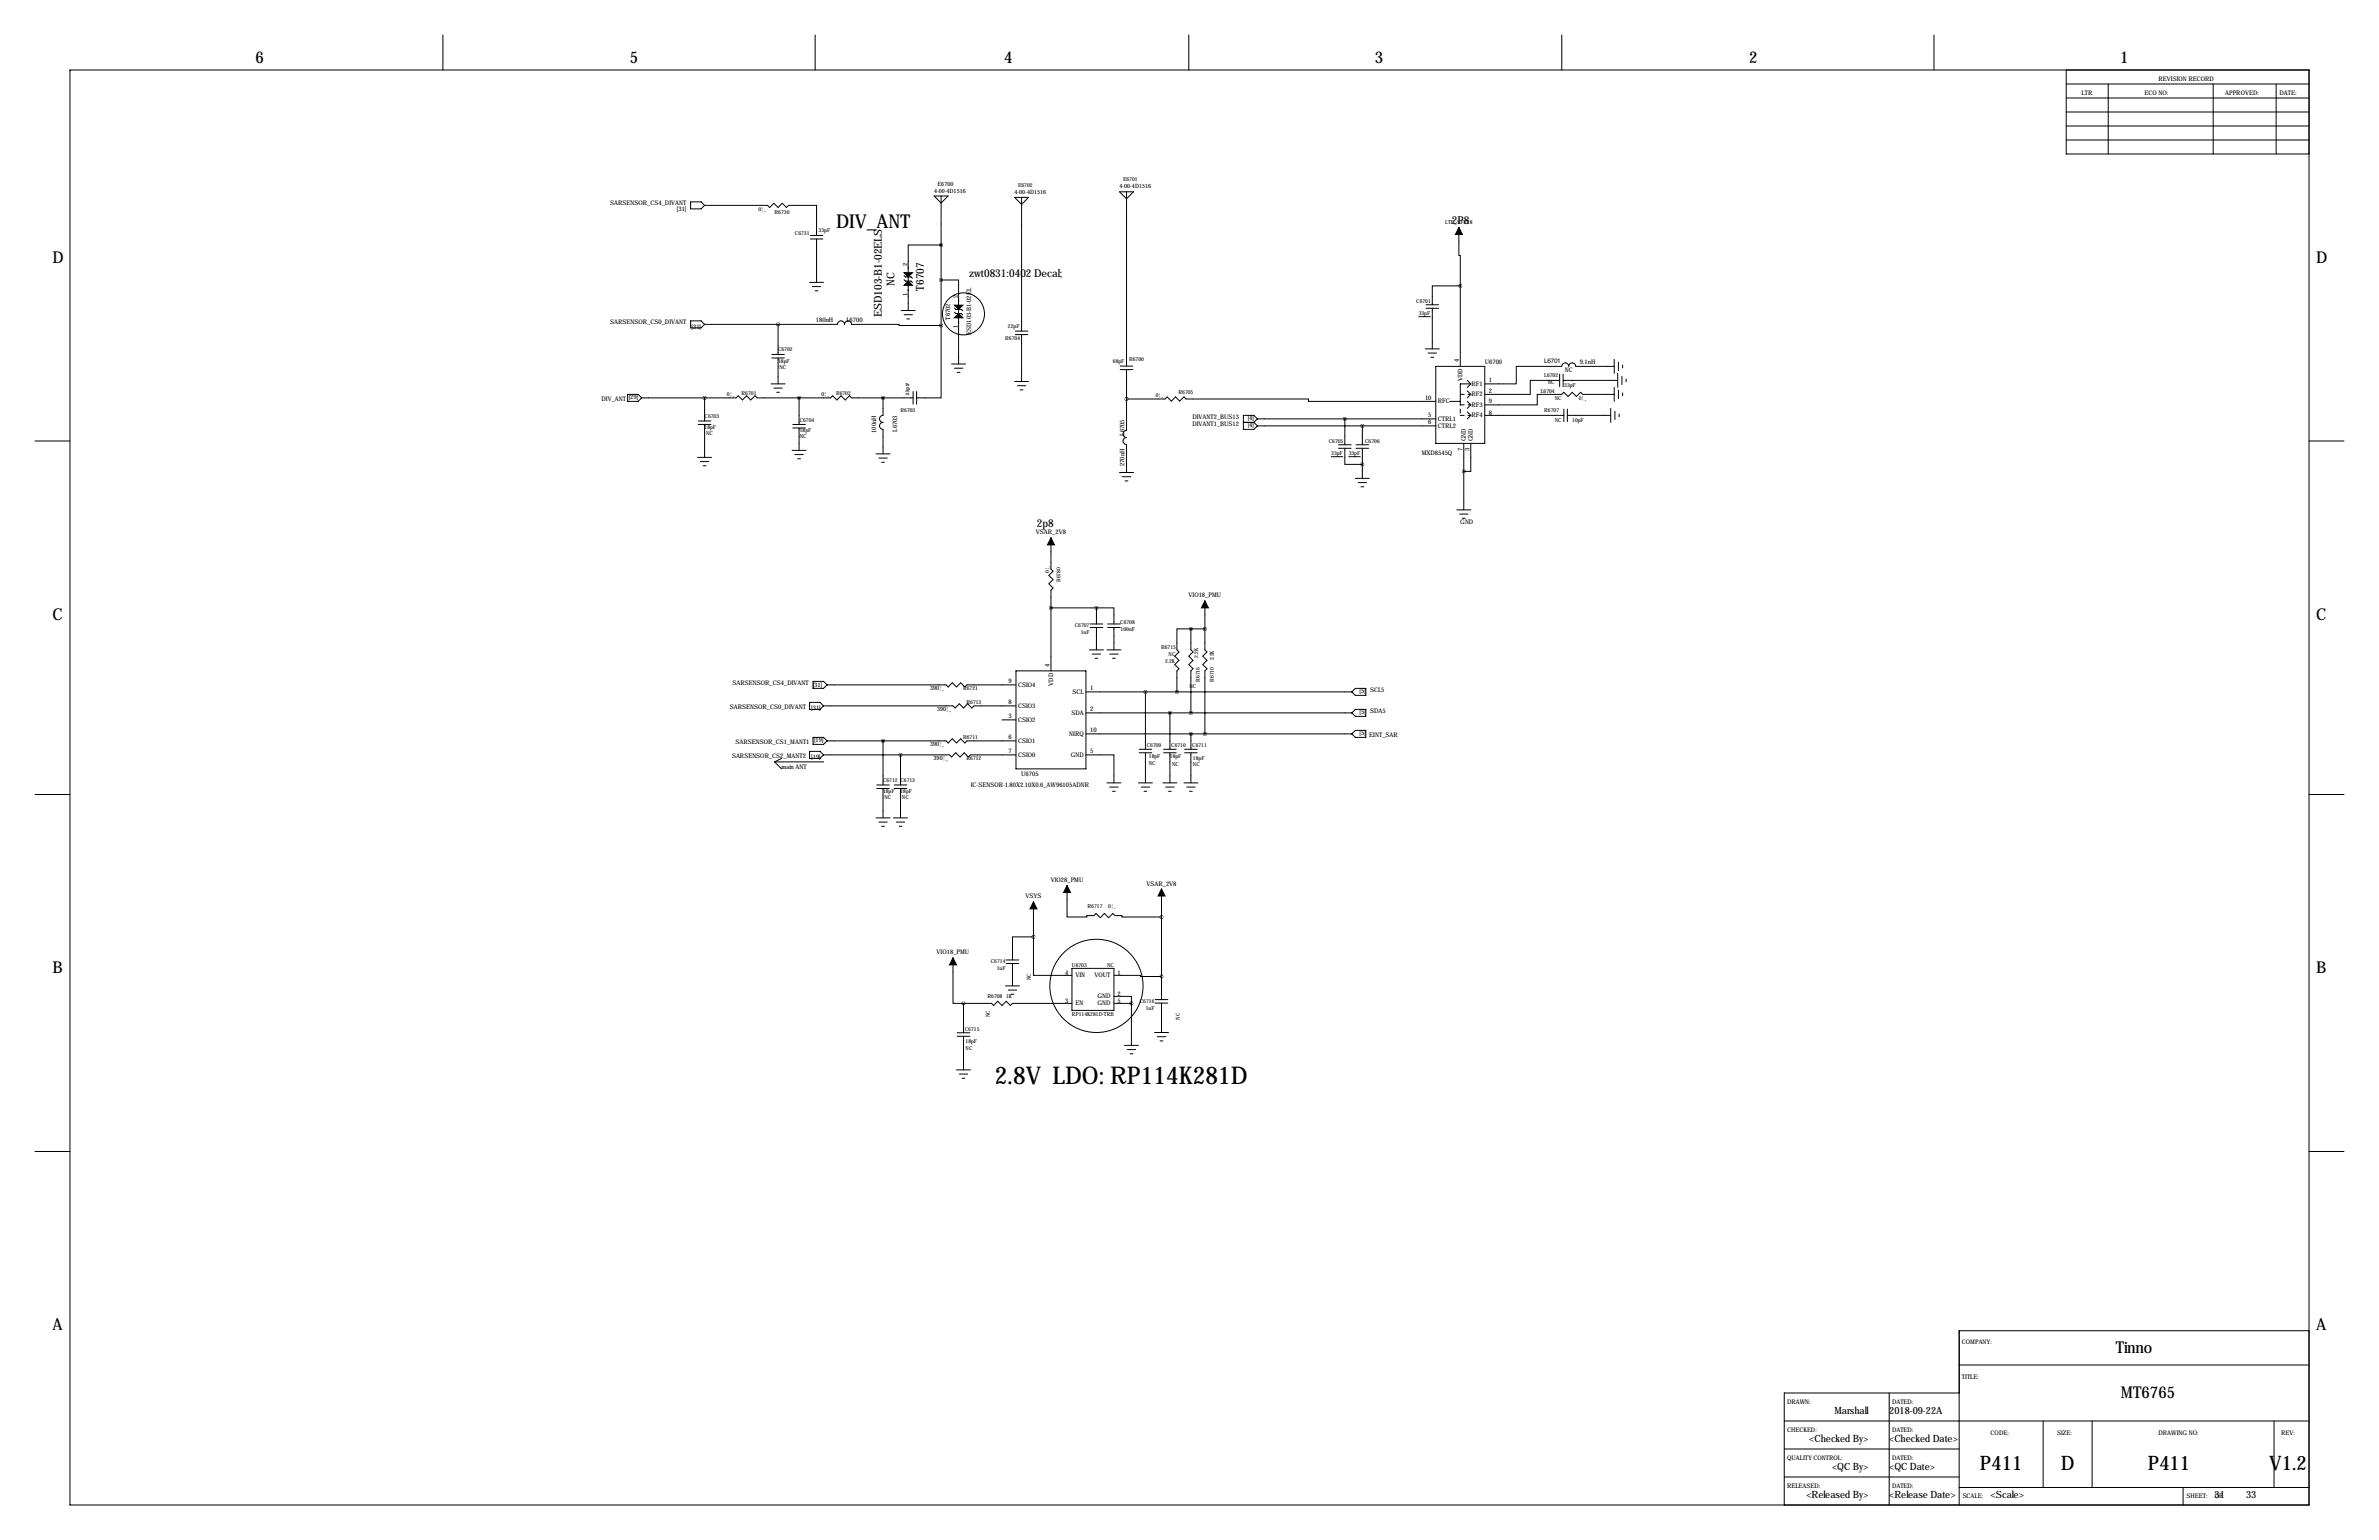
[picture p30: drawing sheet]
<svg xmlns="http://www.w3.org/2000/svg" width="864mm" height="559mm" viewBox="0 0 864 559" stroke-linecap="round" stroke-linejoin="round" font-family="sans-serif">
<defs><g id="words">
<text font-size="8.9" x="361.2" y="393.3">2.8V LDO: RP114K281D</text>
<g font-size="7.3">
<text x="718.7" y="533.3">P411</text>
<text x="748.1" y="533.3">D</text>
<text x="779.7" y="533.3">P411</text>
<text x="823.7" y="533.3">V1.2</text>
</g>
<text font-size="6.9" x="303.5" y="82.6">DIV_ANT</text>
<g font-size="5.9">
<text x="92.7" y="22.9">6</text>
<text x="228.6" y="22.9">5</text>
<text x="364.5" y="22.9">4</text>
<text x="499.1" y="22.9">3</text>
<text x="635" y="22.9">2</text>
<text x="769.6" y="22.9">1</text>
<text x="19" y="95.2">D</text>
<text x="840.7" y="95.2">D</text>
<text x="19" y="224.8">C</text>
<text x="840.7" y="224.8">C</text>
<text x="19" y="353.1">B</text>
<text x="840.7" y="353.1">B</text>
<text x="19" y="482.6">A</text>
<text x="840.7" y="482.6">A</text>
<text x="768.1" y="490.9">Tinno</text>
<text x="769.9" y="507.4">MT6765</text>
</g>
<g font-size="4">
<text x="527" y="81.3">2P8</text>
<text x="351.8" y="100.3">zwt0831:0402 Decal;</text>
<text x="324.7" y="103.7" transform="rotate(-90 324.7 103.7)">NC</text>
<text x="335.3" y="105.4" transform="rotate(-90 335.3 105.4)">T6707</text>
<text x="320.1" y="114.9" transform="rotate(-90 320.1 114.9)">ESD103-B1-02ELS</text>
<text x="376.4" y="191.4">2p8</text>
</g>
<g font-size="3.6">
<text x="665.9" y="513">Marshall</text>
<text x="685.8" y="513">2018-09-22A</text>
<text x="656.8" y="523.2">&lt;Checked By&gt;</text>
<text x="685.8" y="523.2">&lt;Checked Date&gt;</text>
<text x="665.1" y="533.3">&lt;QC By&gt;</text>
<text x="685.8" y="533.3">&lt;QC Date&gt;</text>
<text x="655.7" y="543.5">&lt;Released By&gt;</text>
<text x="685.8" y="543.5">&lt;Release Date&gt;</text>
<text x="722.6" y="543.5">&lt;Scale&gt;</text>
<text x="803.9" y="543.5">31</text>
<text x="815.3" y="543.5">33</text>
</g>
<g font-size="2.3">
<text x="783.6" y="29.2">REVISION RECORD</text>
<text x="755.6" y="34.3">LTR</text>
<text x="778.5" y="34.3">ECO NO:</text>
<text x="807.7" y="34.3">APPROVED:</text>
<text x="827.5" y="34.3">DATE:</text>
<text x="221.5" y="74.5">SARSENSOR_CS4_DIVANT</text>
<text x="245.7" y="76.6">[31]</text>
<text x="329.4" y="96.4" transform="rotate(-90 329.4 96.4)">2</text>
<text x="329.4" y="107.3" transform="rotate(-90 329.4 107.3)">1</text>
<text x="347.7" y="108.2" transform="rotate(-90 347.7 108.2)">2</text>
<text x="221.5" y="117.7">SARSENSOR_CS0_DIVANT</text>
<text x="251.1" y="119.2">[31]</text>
<text x="296.2" y="116.9">180nH</text>
<text x="307.2" y="116.9">L6700</text>
<text x="344.9" y="116" transform="rotate(-90 344.9 116)">T6702</text>
<text x="347.7" y="119" transform="rotate(-90 347.7 119)">1</text>
<text x="352.6" y="121.5" transform="rotate(-90 352.6 121.5)">ESD103-B1-02EL</text>
<text x="529.6" y="131.4" transform="rotate(-90 529.6 131.4)">4</text>
<text x="539" y="131.9">U6700</text>
<text x="560.6" y="131.7">L6701</text>
<text x="568" y="135">NC</text>
<text x="573.5" y="132.2">9.1nH</text>
<text x="530.9" y="138.3" transform="rotate(-90 530.9 138.3)">VDD</text>
<text x="534.1" y="140.1">RF1</text>
<text x="534.1" y="143.9">RF2</text>
<text x="540.5" y="138.8">1</text>
<text x="540.5" y="142.6">2</text>
<text x="218.4" y="145.4">DIV_ANT</text>
<text x="228.2" y="144.6">[29]</text>
<text x="517.3" y="145.1">10</text>
<text x="522" y="146.4">RFC</text>
<text x="534.1" y="147.7">RF3</text>
<text x="540.5" y="146.4">9</text>
<text x="432.8" y="152">DIVANT2_BUS13</text>
<text x="432.8" y="154.5">DIVANT1_BUS12</text>
<text x="452.9" y="152.3">[4]</text>
<text x="452.9" y="154.8">[4]</text>
<text x="518.5" y="151.5">5</text>
<text x="518.5" y="154">6</text>
<text x="522" y="152.8">CTRL1</text>
<text x="522" y="155.3">CTRL2</text>
<text x="534.1" y="151.5">RF4</text>
<text x="540.5" y="150.7">8</text>
<text x="318" y="157.1" transform="rotate(-90 318 157.1)">100nH</text>
<text x="325.6" y="156.7" transform="rotate(-90 325.6 156.7)">L6703</text>
<text x="408.2" y="158.1" transform="rotate(-90 408.2 158.1)">L6705</text>
<text x="532.1" y="160.1" transform="rotate(-90 532.1 160.1)">GND</text>
<text x="534.7" y="160.1" transform="rotate(-90 534.7 160.1)">GND</text>
<text x="516.1" y="165">MXD8545Q</text>
<text x="530.9" y="163.6" transform="rotate(-90 530.9 163.6)">7</text>
<text x="533.4" y="163.6" transform="rotate(-90 533.4 163.6)">3</text>
<text x="408.2" y="169.1" transform="rotate(-90 408.2 169.1)">270nH</text>
<text x="530.1" y="190.1">GND</text>
<text x="376" y="193.9">VSAR_2V8</text>
<text x="431.5" y="216.8">VIO18_PMU</text>
<text x="381" y="241.9" transform="rotate(-90 381 241.9)">4</text>
<text x="266" y="248.5">SARSENSOR_CS4_DIVANT</text>
<text x="295" y="249.2">[31]</text>
<text x="366.1" y="248">9</text>
<text x="369.6" y="249.3">CSIO4</text>
<text x="382.3" y="248.8" transform="rotate(-90 382.3 248.8)">VDD</text>
<text x="389.4" y="251.8">SCL</text>
<text x="395.7" y="250.5">1</text>
<text x="493.6" y="251.3">[5]</text>
<text x="497.3" y="251.1">SCL5</text>
<text x="264.9" y="257.4">SARSENSOR_CS0_DIVANT</text>
<text x="294.5" y="257.7">[31]</text>
<text x="366.1" y="255.6">8</text>
<text x="369.6" y="256.9">CSIO3</text>
<text x="366.1" y="260.7">3</text>
<text x="369.6" y="262">CSIO2</text>
<text x="389" y="259.4">SDA</text>
<text x="395.7" y="258.2">2</text>
<text x="493.6" y="258.9">[5]</text>
<text x="497.3" y="258.7">SDA5</text>
<text x="295.5" y="269.1">[19]</text>
<text x="366.1" y="268.3">6</text>
<text x="369.6" y="269.6">CSIO1</text>
<text x="388.2" y="267.1">NIRQ</text>
<text x="395.7" y="265.8">10</text>
<text x="493.6" y="266.6">[5]</text>
<text x="497.1" y="267.6">EINT_SAR</text>
<text x="265.7" y="275.2">SARSENSOR_CS2_MANT2</text>
<text x="267" y="270.1">SARSENSOR_CS1_MANT1</text>
<text x="294.5" y="275.4">[19]</text>
<text x="366.1" y="273.4">7</text>
<text x="369.6" y="274.7">CSIO0</text>
<text x="388.7" y="274.7">GND</text>
<text x="395.7" y="273.4">5</text>
<text x="283.7" y="279">main ANT</text>
<text x="370.7" y="281.5">U6705</text>
<text x="352.4" y="285.6">IC-SENSOR-1.80X2.10X0.6_AW96105ADNR</text>
<text x="381.4" y="320">VIO28_PMU</text>
<text x="416.2" y="321.3">VSAR_2V8</text>
<text x="372.3" y="326">VSYS</text>
<text x="340" y="346.3">VIO18_PMU</text>
<text x="386.7" y="353.9">4</text>
<text x="405.6" y="353.9">1</text>
<text x="390.4" y="354.7">VIN</text>
<text x="397.3" y="354.7">VOUT</text>
<text x="386.7" y="364.1">3</text>
<text x="390.4" y="364.9">EN</text>
<text x="398.4" y="362.3">GND</text>
<text x="398.4" y="364.9">GND</text>
<text x="405.6" y="361.5">2</text>
<text x="405.6" y="364.1">5</text>
<text x="712.2" y="487.7">COMPANY:</text>
<text x="712.2" y="500.4">TITLE:</text>
<text x="648.7" y="509.3">DRAWN:</text>
<text x="686.8" y="509.3">DATED:</text>
<text x="648.7" y="519.4">CHECKED:</text>
<text x="686.8" y="519.4">DATED:</text>
<text x="722.6" y="520.7">CODE:</text>
<text x="746.8" y="520.7">SIZE:</text>
<text x="783.6" y="520.7">DRAWING NO:</text>
<text x="828" y="520.7">REV:</text>
<text x="648.7" y="529.6">QUALITY CONTROL:</text>
<text x="686.8" y="529.6">DATED:</text>
<text x="648.7" y="539.8">RELEASED:</text>
<text x="686.8" y="539.8">DATED:</text>
<text x="712.5" y="543.6">SCALE:</text>
<text x="793.7" y="543.6">SHEET:</text>
<text x="804" y="543.6">OF</text>
</g>
<g font-size="2.1">
<text x="339.1" y="69.9">4-00-4D1516</text>
<text x="340.4" y="67.3">E6700</text>
<text x="368.3" y="70.4">4-00-4D1516</text>
<text x="406.4" y="68.3">4-00-4D1516</text>
<text x="337.6" y="250.5">390¦¸</text>
<text x="340.2" y="258.1">390¦¸</text>
<text x="337.6" y="270.8">390¦¸</text>
<text x="338.9" y="275.9">390¦¸</text>
</g>
<g font-size="2">
<text x="407.7" y="65.8">E6701</text>
<text x="369.6" y="67.8">E6702</text>
<text x="275.3" y="76.4">0¦¸</text>
<text x="281.2" y="77.7">R6730</text>
<text x="524.6" y="81.3">LTE_VFE28</text>
<text x="288.6" y="85.3">C6731</text>
<text x="297.2" y="84.2">33pF</text>
<text x="514.1" y="109.8">C6701</text>
<text x="365.9" y="118.9">22pF</text>
<text x="515" y="114.4">33pF</text>
<text x="364.9" y="123.5">R6704</text>
<text x="282.4" y="127.4">C6702</text>
<text x="282.4" y="131.7">18pF</text>
<text x="404" y="131.6">68pF</text>
<text x="409.9" y="130.9">R6700</text>
<text x="283" y="133.7">NC</text>
<text x="560.6" y="136.8">L6702</text>
<text x="263.9" y="143.8">0¦¸</text>
<text x="269.2" y="143.3">R6701</text>
<text x="298.2" y="143.8">0¦¸</text>
<text x="303.5" y="143.3">R6702</text>
<text x="330" y="143.6" transform="rotate(-90 330 143.6)">33pF</text>
<text x="427.8" y="142.9">R6705</text>
<text x="559.3" y="142.5">L6704</text>
<text x="561.9" y="139.3">NC</text>
<text x="567.8" y="140.6">33pF</text>
<text x="326.9" y="149.5">R6703</text>
<text x="419.6" y="144.2">0¦¸</text>
<text x="560.6" y="149.5">R6707</text>
<text x="564.4" y="145">NC</text>
<text x="573.1" y="145">0¦¸</text>
<text x="255.8" y="151.5">C6703</text>
<text x="255.8" y="155.8">18pF</text>
<text x="290.3" y="153.3">C6704</text>
<text x="564.4" y="153.3">NC</text>
<text x="570.7" y="153.3">10pF</text>
<text x="256.3" y="157.9">NC</text>
<text x="290.3" y="158.9">NC</text>
<text x="290.3" y="156.9">18pF</text>
<text x="482.4" y="160.6">C6705</text>
<text x="495.6" y="160.9">C6706</text>
<text x="483.3" y="165.2">33pF</text>
<text x="489.6" y="165.2">33pF</text>
<text x="380.9" y="207.9" transform="rotate(-90 380.9 207.9)">0¦¸</text>
<text x="385" y="211.2" transform="rotate(-90 385 211.2)">R6780</text>
<text x="390.2" y="227.6">C6707</text>
<text x="406.7" y="226.3">C6708</text>
<text x="392.3" y="230.1">1uF</text>
<text x="406.8" y="228.8">100nF</text>
<text x="421.5" y="235.6">R6715</text>
<text x="424.2" y="238.1">NC</text>
<text x="435" y="238.8" transform="rotate(-90 435 238.8)">2.2K</text>
<text x="440.6" y="239.6" transform="rotate(-90 440.6 239.6)">2.2K</text>
<text x="422.9" y="240.7">2.2K</text>
<text x="349.6" y="250.4">R6721</text>
<text x="431.8" y="249.6">NC</text>
<text x="435.5" y="247.4" transform="rotate(-90 435.5 247.4)">R6716</text>
<text x="440.6" y="247.4" transform="rotate(-90 440.6 247.4)">R6710</text>
<text x="350.9" y="255.5">R6713</text>
<text x="349.6" y="268.2">R6711</text>
<text x="350.9" y="275.8">R6712</text>
<text x="416.3" y="271.1">C6709</text>
<text x="417.1" y="275.2">18pF</text>
<text x="424.7" y="275.2">18pF</text>
<text x="425.2" y="271.1">C6710</text>
<text x="432.8" y="271.1">C6711</text>
<text x="433.1" y="275.7">18pF</text>
<text x="417.1" y="277.7">NC</text>
<text x="425.4" y="278">NC</text>
<text x="433.1" y="278">NC</text>
<text x="320.5" y="283.6">C6712</text>
<text x="320.5" y="287.9">18pF</text>
<text x="326.9" y="283.6">C6713</text>
<text x="326.9" y="287.9">18pF</text>
<text x="321.1" y="290">NC</text>
<text x="327.4" y="290">NC</text>
<text x="394.8" y="329.6">R6717</text>
<text x="402.3" y="329.6">0¦¸</text>
<text x="359.7" y="349.5">C6714</text>
<text x="361.8" y="352">1uF</text>
<text x="389.1" y="350.8">U6703</text>
<text x="401.9" y="350.8">NC</text>
<text x="374.1" y="355.7" transform="rotate(-90 374.1 355.7)">NC</text>
<text x="358.5" y="362.2">R6708</text>
<text x="365.2" y="362.2">1K</text>
<text x="413.8" y="363.9">C6716</text>
<text x="359.3" y="369.1" transform="rotate(-90 359.3 369.1)">NC</text>
<text x="389.1" y="368.5">RP114K281D-TRB</text>
<text x="415.9" y="366.4">1uF</text>
<text x="428.2" y="370.1" transform="rotate(-90 428.2 370.1)">NC</text>
<text x="350.3" y="374">C6715</text>
<text x="350.5" y="380.8">NC</text>
<text x="350.5" y="378.6">18pF</text>
</g>
<g font-size="1">
<text x="329.8" y="99" transform="rotate(-90 329.8 99)">+</text>
<text x="329.8" y="104" transform="rotate(-90 329.8 104)">+</text>
<text x="348.1" y="110.7" transform="rotate(-90 348.1 110.7)">+</text>
<text x="348.1" y="115.8" transform="rotate(-90 348.1 115.8)">+</text>
</g>
</g></defs>
<g fill="none" stroke="#000" stroke-width=".36">
<path d="M160.8 12.7v12.7M295.9 12.7v12.7M431.5 12.7v12.7M566.9 12.7v12.7M702.1 12.7v12.7M25.4 25.4h812.8v520.7h-812.8zM750.1 25.4v30.5h88.1M750.1 35.6h88.1M750.1 30.5h88.1M765.3 30.5v25.4M803.4 30.5v25.4M826.3 30.5v25.4"/>
<path d="M750.1 50.8h88.1M750.1 45.7h88.1M750.1 40.6h88.1M250.7 73.3h3.8l1.3 1.2-1.3 1.3h-3.8zM255.8 74.5h22.8l.8 .8 1.5-1.5 1.5 1.5 1.6-1.5 1.5 1.5 .8-.8h10.1v10.9M339.1 71.1h5.1l-2.6 2.6zM341.6 71.1v47M368.3 71.6h5.1l-2.6 2.6zM370.8 71.6v48.5M406.4 69.6h5.1l-2.6 2.5zM408.9 69.6v63.2M294.1 85.4h4.6"/>
<path d="M294.1 86.7h4.6M296.4 86.7v15.8M328.2 100l.5 .5h2l.5 .5M341.6 88.9h-11.9v23.8M529.6 82.6v10.1h.5v11M250.7 116.4h3.8l1.3 1.3-1.3 1.3h-3.8zM255.8 117.7h48.2a1.27 1.27 0 0 1 1.3-1.3 1.27 1.27 0 0 1 1.3 1.3 1.27 1.27 0 0 1 1.2-1.3 1.27 1.27 0 0 1 1.3 1.3h17.3v.4h15.2M282.4 117.7v10.9M293.9 102.5h5.1M294.9 104h3M295.9 105.5h1M327.2 112.7h5"/>
<path d="M328.2 101.5l.5 .5h2l.5 .5M328.2 114.2h3M329.2 115.7h1M341.6 118.1v26.3h-8.9M341.6 101.6h6.4v30.5M346.5 113.3l.5 .5h2l.5 .5M346.5 111.8l.5 .5h2l.5 .5M515 114.9h4.2M517.7 111.9h4.5M517.7 110.6h4.5M519.9 111.9v14.7M530.1 103.7h-10.2v6.9"/>
<path d="M530.1 103.7v29.2M279.9 139.3h5.1M280.2 128.6h4.5M280.2 129.9h4.5M282.4 129.9v9.4M345.4 132.1h5.1M346.5 133.6h3M347.5 135.1h1M368.3 138.4h5.1M368.6 120.1h4.5M368.6 121.4h4.5M369.3 140h3.1"/>
<path d="M370.8 121.4v17M406.7 132.8h4.5M406.7 134.1h4.5M408.9 134.1v22.1a1.27 1.27 0 0 0-1.2 1.3 1.27 1.27 0 0 0 1.2 1.3 1.27 1.27 0 0 0-1.2 1.2 1.27 1.27 0 0 0 1.2 1.3v10.1M517.4 126.6h5.1M518.4 128.1h3.1M519.4 129.6h1M521.2 132.9h17.8v28h-17.8zM532.6 138l1.3 1.3M533.9 139.3h-3.8v6.3h-3.8M533.9 139.3l-1.3 1.3M566.2 138h-10.7v5.1h-16.5"/>
<path d="M566.2 135.7v4.6M567.4 138h19.8M567.4 135.7v4.6M586 132.9h-14a1.27 1.27 0 0 0-1.3-1.2 1.27 1.27 0 0 0-1.2 1.2 1.27 1.27 0 0 0-1.3-1.2 1.27 1.27 0 0 0-1.3 1.2h-16.5v6.4h-11.4M586 130.4v5.1M587.2 135.5v5.1M587.5 131.4v3.1M588.8 136.5v3M589 132.4v1.1M590.3 137.5v1M227.8 143.1h3.8l1.3 1.3-1.3 1.2h-3.8zM232.9 144.4h34.3l.8-.8 1.5 1.5 1.5-1.5 1.5 1.5 1.6-1.5 .7 .8h26.7l.8-.8 1.5 1.5 1.5-1.5 1.5 1.5 1.6-1.5 .7 .8h22.4"/>
<path d="M253.5 152.8h4.6M253.5 154h4.6M255.8 144.4v8.4M255.8 154v12M280.9 140.8h3.1M281.9 142.3h1.1M287.8 154h4.6M287.8 155.3h4.6M290.1 144.4v9.6M290.1 155.3v8.1M320.5 144.4v6.3a1.27 1.27 0 0 0-1.2 1.3 1.27 1.27 0 0 0 1.2 1.3 1.27 1.27 0 0 0-1.2 1.2 1.27 1.27 0 0 0 1.2 1.3v8.9M331.5 142.1v4.6"/>
<path d="M332.7 142.1v4.6M370.3 141.5h1M408.9 144.8h14l.8-.8 1.5 1.5 1.5-1.5 1.5 1.5 1.6-1.5 .7 .8h44.5v.8h46.2M451.4 153.3h3.8M455.2 153.3l1.2 1.2M456.4 152l-1.2-1.3h-3.8v5.1h3.8l1.2-1.3M456.4 152h64.8M456.4 154.5h64.8M456.4 152l-1.2 1.3M488.2 152v9.4M494.5 154.5v6.9M532.6 145.6l1.3 1.3-1.3 1.3"/>
<path d="M532.6 141.8l1.3 1.3-1.3 1.3M532.6 149.5l1.3 1.2-1.3 1.3M539 150.7h28.7M567.7 148.4v4.6M569 150.7h15.7M569 148.4v4.6M584.7 148.2v5.1M586 143.1h-11.5l-.7-.8-1.5 1.6-1.6-1.6-1.5 1.6-1.5-1.6-.8 .8h-8.9v3.8h-19M586 140.6v5M586.2 149.2v3M587.5 141.6v3M587.8 150.2v1"/>
<path d="M589 142.6v1M12.7 160h12.7M253.2 166h5.1M254.3 167.5h3M255.3 169h1M287.5 163.4h5.1M288.5 164.9h3.1M289.6 166.5h1M318 164.7h5.1M319 166.2h3.1M320 167.7h1.1M406.4 171.4h5.1"/>
<path d="M407.4 173h3.1M408.4 174.5h1M483.3 165.7h4.1M485.9 162.7h4.6M485.9 161.4h4.6M488.2 162.7v5.8h6.3M489.6 165.7h4.2M492 173.6h5.1M492.3 162.7h4.5M492.3 161.4h4.5M493 175.1h3.1M494 176.6h1"/>
<path d="M494.5 162.7v10.9M531.4 160.9v24.1M533.9 160.9v10.1h-2.5M838.2 160h12.7M381.5 195.2v11.3l.8 .8-1.6 1.5 1.6 1.5-1.6 1.5 1.6 1.6-.8 .7v29.3M528.8 185h5.1M529.8 186.5h3.1M530.9 188.1h1M437.4 218v17.8l.7 .8-1.5 1.5 1.5 1.5-1.5 1.5 1.5 1.6-.7 .7v22.9M381.5 220.6h16.5M395.5 235.8h5.1M395.7 226.4h4.6"/>
<path d="M395.7 227.7h4.6M396.5 237.3h3M397.5 238.9h1M398 220.6h6.4v5.8M398 220.6v5.8M398 227.7v8.1M401.8 235.8h5.1M402.1 226.4h4.6M402.1 227.7h4.6M402.8 237.3h3.1M403.9 238.9h1M404.4 227.7v8.1"/>
<path d="M432.3 228.2h-5.1v7.6l.8 .8-1.5 1.5 1.5 1.5-1.5 1.5 1.5 1.6-.8 .7v7.7M432.3 228.2v7.6l.8 .8-1.6 1.5 1.6 1.5-1.6 1.5 1.6 1.6-.8 .7v15.3M432.3 228.2h5.1M293.9 254.9h3.8l1.3 1.2-1.3 1.3h-3.8zM295.1 247.2h3.9l1.2 1.3-1.2 1.3h-3.9zM299 256.1h46.9l.8 .8 1.5-1.5 1.6 1.5 1.5-1.5 1.5 1.5 .8-.8h15.2M300.2 248.5h43.2l.8 .8 1.5-1.5 1.5 1.5 1.5-1.5 1.6 1.5 .7-.8h17.8M368.8 243.4h25.4v35.6h-25.4zM394.2 258.7h96.5M394.2 251.1h96.5M415.8 251.1v20.8M424.7 258.7v13.2"/>
<path d="M490.7 258.7l1.3-1.3h3.8v2.5h-3.8zM492 249.8h3.8v2.5h-3.8l-1.3-1.2zM281.2 276.5h17.8M281.2 276.5l2.5 2.5M283.7 275.2l-2.5 1.3M293.9 272.6h3.8l1.3 1.3-1.3 1.3h-3.8zM295.1 267.6h3.9l1.2 1.2-1.2 1.3h-3.9zM299 273.9h45.7l.7 .8 1.6-1.5 1.5 1.5 1.5-1.5 1.5 1.5 .8-.8h16.5M300.2 268.8h43.2l.8 .8 1.5-1.5 1.5 1.5 1.5-1.5 1.6 1.5 .7-.8h17.8M320.5 268.8v16M326.9 273.9v10.9M363.7 261.2h5.1"/>
<path d="M394.2 273.9h10.2v10.2M394.2 266.3h96.5M413.5 273.2h4.6M413.5 271.9h4.6M415.8 273.2v10.9M422.4 273.2h4.6M422.4 271.9h4.6M424.7 273.2v10.9M430 273.2h4.6M430 271.9h4.6M432.3 266.3v5.6M432.3 273.2v10.9"/>
<path d="M492 265h3.8v2.6h-3.8l-1.3-1.3zM12.7 288.3h12.7M318 296.8h5.1M318.3 284.8h4.5M318.3 286.1h4.5M319 298.3h3.1M320 299.8h1.1M320.5 286.1v10.7M324.4 296.8h5M324.6 284.8h4.6M324.6 286.1h4.6M325.4 298.3h3"/>
<path d="M326.4 299.8h1M326.9 286.1v10.7M401.8 284.1h5.1M402.8 285.6h3.1M403.9 287.1h1M413.3 284.1h5M414.3 285.6h3M415.3 287.1h1M422.1 284.1h5.1M423.2 285.6h3M424.2 287.1h1M429.8 284.1h5"/>
<path d="M430.8 285.6h3M431.8 287.1h1M838.2 288.3h12.7M375.2 340v13.9h13.9M375.2 340h-7.7v8.3M375.2 327.3v12.7M387.3 321.3v11.4h7.3v-.5h2.5l.8-.7 1.5 1.5 1.5-1.5 1.5 1.5 1.6-1.5 .7 .7h2.6v.5h14.3M421.6 322.6v40.1M345.9 347.6v16.5h3.9M365 357.7h5.1M365.3 348.3h4.5M365.3 349.6h4.5"/>
<path d="M366 359.3h3.1M367.5 349.6v8.1M389.1 351.4h15.3v15.2h-15.3zM404.4 353.9h9.6v.4h7.6M347.5 376h4.5M347.5 374.8h4.5M349.8 364.1h10.1l.8 .7 1.5-1.5 1.5 1.5 1.6-1.5 1.5 1.5 .7-.7h21.6M349.8 364.1v10.7M349.8 376v12.2M367 360.8h1M404.4 361.5h6.3v2.6M404.4 364.1h6.3"/>
<path d="M408.2 379.3h5.1M410.7 364.1v15.2M419.1 374.6h5.1M419.4 362.7h4.5M419.4 364h4.5M420.1 376.2h3.1M421.1 377.7h1M421.6 364v10.6M347.2 388.2h5.1M348.2 389.7h3.1M349.2 391.3h1.1M409.2 380.8h3"/>
<path d="M410.2 382.4h1M12.7 417.8h12.7M838.2 417.8h12.7M711.2 495.3h127M838.2 482.9h-127v63.2M647.7 515.6h190.5M685.8 505.5v40.6M711.2 505.5h-63.5v40.6M741.7 515.6v24.2M759.5 515.6v24.2M825.5 515.6v24.2M647.7 535.9h63.5"/>
<path d="M647.7 525.8h63.5M711.2 539.8h127M792.5 539.8v6.3"/>
<circle cx="349.8" cy="113.9" r="7.6"/>
<circle cx="398" cy="357.7" r="16.9"/>
</g>
<path d="M530.1 143.1h3.8M530.1 145.6v5.1M530.1 150.7h3.8M530.1 146.9h3.8" fill="none" stroke="#000" stroke-width=".36" stroke-dasharray="1.4 1.4"/>
<path d="M529.6 82.6l1.3 2.5h-2.6zM329.7 102l1.5 1.5h-3zM328.2 99h3l-1.5 1.5zM346.5 115.3l1.5-1.5 1.5 1.5zM346.5 110.7h3l-1.5 1.6zM381.5 195.2l1.3 2.5h-2.6zM437.4 218l1.3 2.6h-2.6zM375.2 327.3l1.2 2.5h-2.5zM387.3 321.3l1.3 2.5h-2.5zM421.6 322.6l1.3 2.5h-2.5zM345.9 347.6l1.3 2.5h-2.5z" fill="#000" stroke="#000" stroke-width=".36"/>
<path d="M432.3 266.3a.05 .05 0 0 0 .1 0 .05 .05 0 0 0-.1 0zM398 220.6a.05 .05 0 0 0 .1 0 .05 .05 0 0 0-.1 0zM375.1 340a.05 .05 0 0 0 .1 0 .05 .05 0 0 0-.1 0zM410.7 364.1a.05 .05 0 0 0 .1 0 .05 .05 0 0 0-.1 0zM349.7 364.1a.05 .05 0 0 0 .1 0 .05 .05 0 0 0-.1 0zM421.6 354.3a.05 .05 0 0 0 .1 0 .05 .05 0 0 0-.1 0zM437.3 266.3a.05 .05 0 0 0 .1 0 .05 .05 0 0 0-.1 0zM424.6 258.7a.05 .05 0 0 0 .1 0 .05 .05 0 0 0-.1 0zM381.5 220.6a.05 .05 0 0 0 .1 0 .05 .05 0 0 0-.1 0zM432.3 258.7a.05 .05 0 0 0 .1 0 .05 .05 0 0 0-.1 0zM427.2 251.1a.05 .05 0 0 0 .1 0 .05 .05 0 0 0-.1 0zM437.3 228.2a.05 .05 0 0 0 .1 0 .05 .05 0 0 0-.1 0zM432.3 228.2a.05 .05 0 0 0 .1 0 .05 .05 0 0 0-.1 0zM320.5 268.8a.05 .05 0 0 0 .1 0 .05 .05 0 0 0-.1 0zM421.6 332.7a.05 .05 0 0 0 .1 0 .05 .05 0 0 0-.1 0zM282.4 117.7a.05 .05 0 0 0 .1 0 .05 .05 0 0 0-.1 0zM320.5 144.4a.05 .05 0 0 0 .1 0 .05 .05 0 0 0-.1 0zM290 144.4a.05 .05 0 0 0 .1 0 .05 .05 0 0 0-.1 0zM255.7 144.4a.05 .05 0 0 0 .1 0 .05 .05 0 0 0-.1 0zM341.6 118.1a.05 .05 0 0 0 .1 0 .05 .05 0 0 0-.1 0zM408.9 144.8a.05 .05 0 0 0 .1 0 .05 .05 0 0 0-.1 0zM494.5 168.5a.05 .05 0 0 0 .1 0 .05 .05 0 0 0-.1 0zM488.1 152a.05 .05 0 0 0 .1 0 .05 .05 0 0 0-.1 0zM494.5 154.5a.05 .05 0 0 0 .1 0 .05 .05 0 0 0-.1 0zM531.3 171a.05 .05 0 0 0 .1 0 .05 .05 0 0 0-.1 0zM341.6 101.6a.05 .05 0 0 0 .1 0 .05 .05 0 0 0-.1 0zM341.6 88.9a.05 .05 0 0 0 .1 0 .05 .05 0 0 0-.1 0z" fill="#000" stroke="#000" stroke-width="1.3"/>
<use href="#words"/>
</svg>
